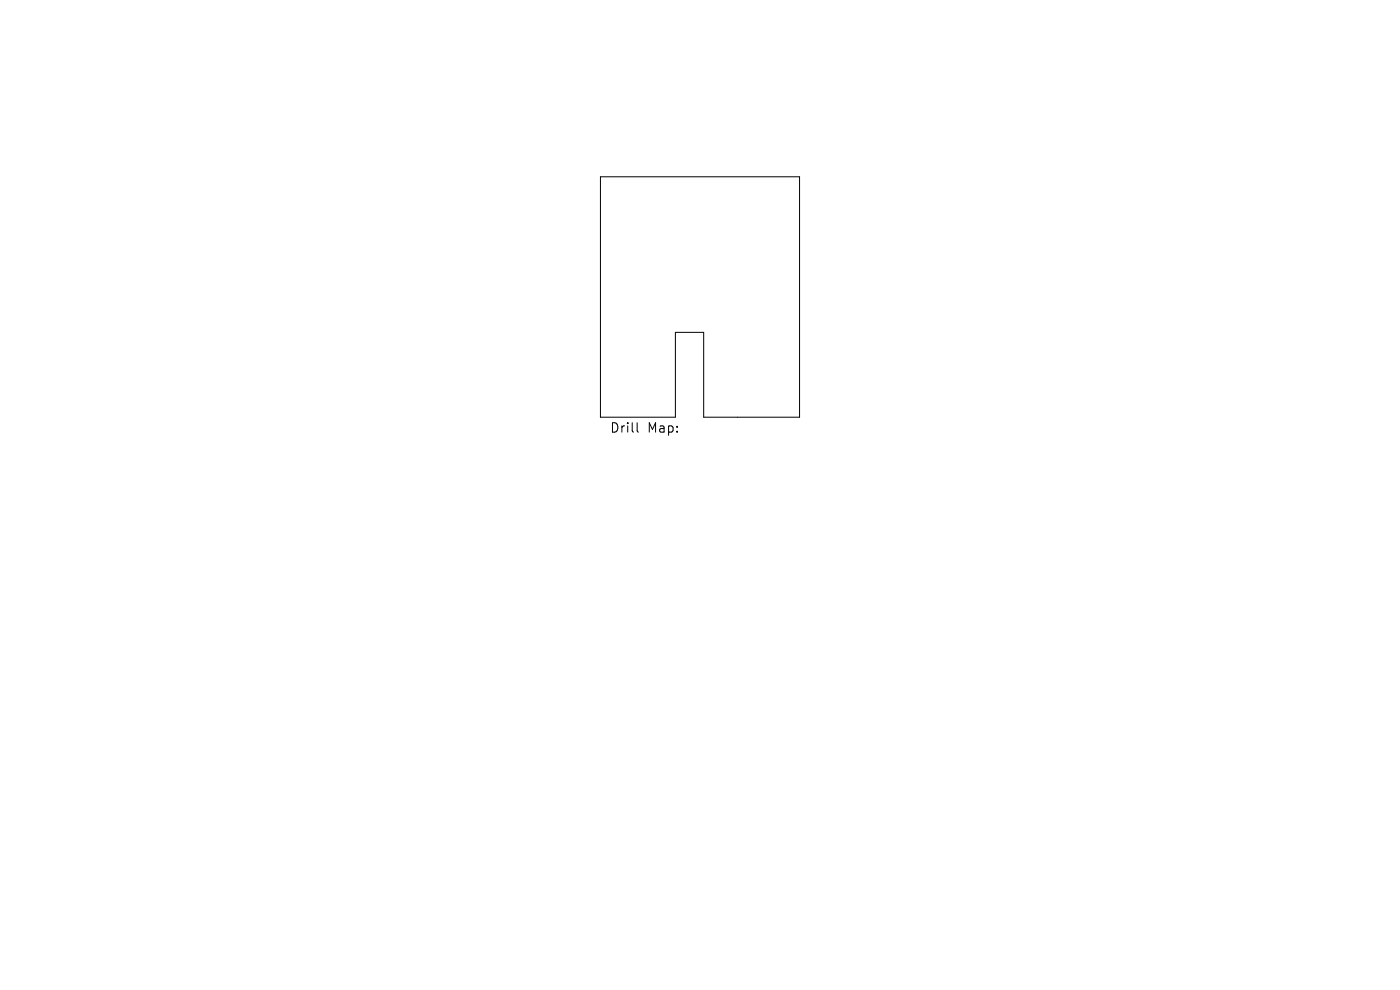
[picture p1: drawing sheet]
<svg xmlns="http://www.w3.org/2000/svg" width="297mm" height="210mm" viewBox="0 0 297 210" stroke-linecap="round" stroke-linejoin="round" font-family="sans-serif">
<defs><g id="words">
<g font-size="2.8">
<text x="129.3" y="92.1">Drill</text>
<text x="137.3" y="92.1">Map:</text>
</g>
</g></defs>
<path d="M127.4 37.5h42.2v51h-20.3v-18h-6v18h-15.9zM135.2 89.7v1.7l.3 .3" fill="none" stroke="#000" stroke-width=".21"/>
<use href="#words"/>
</svg>
